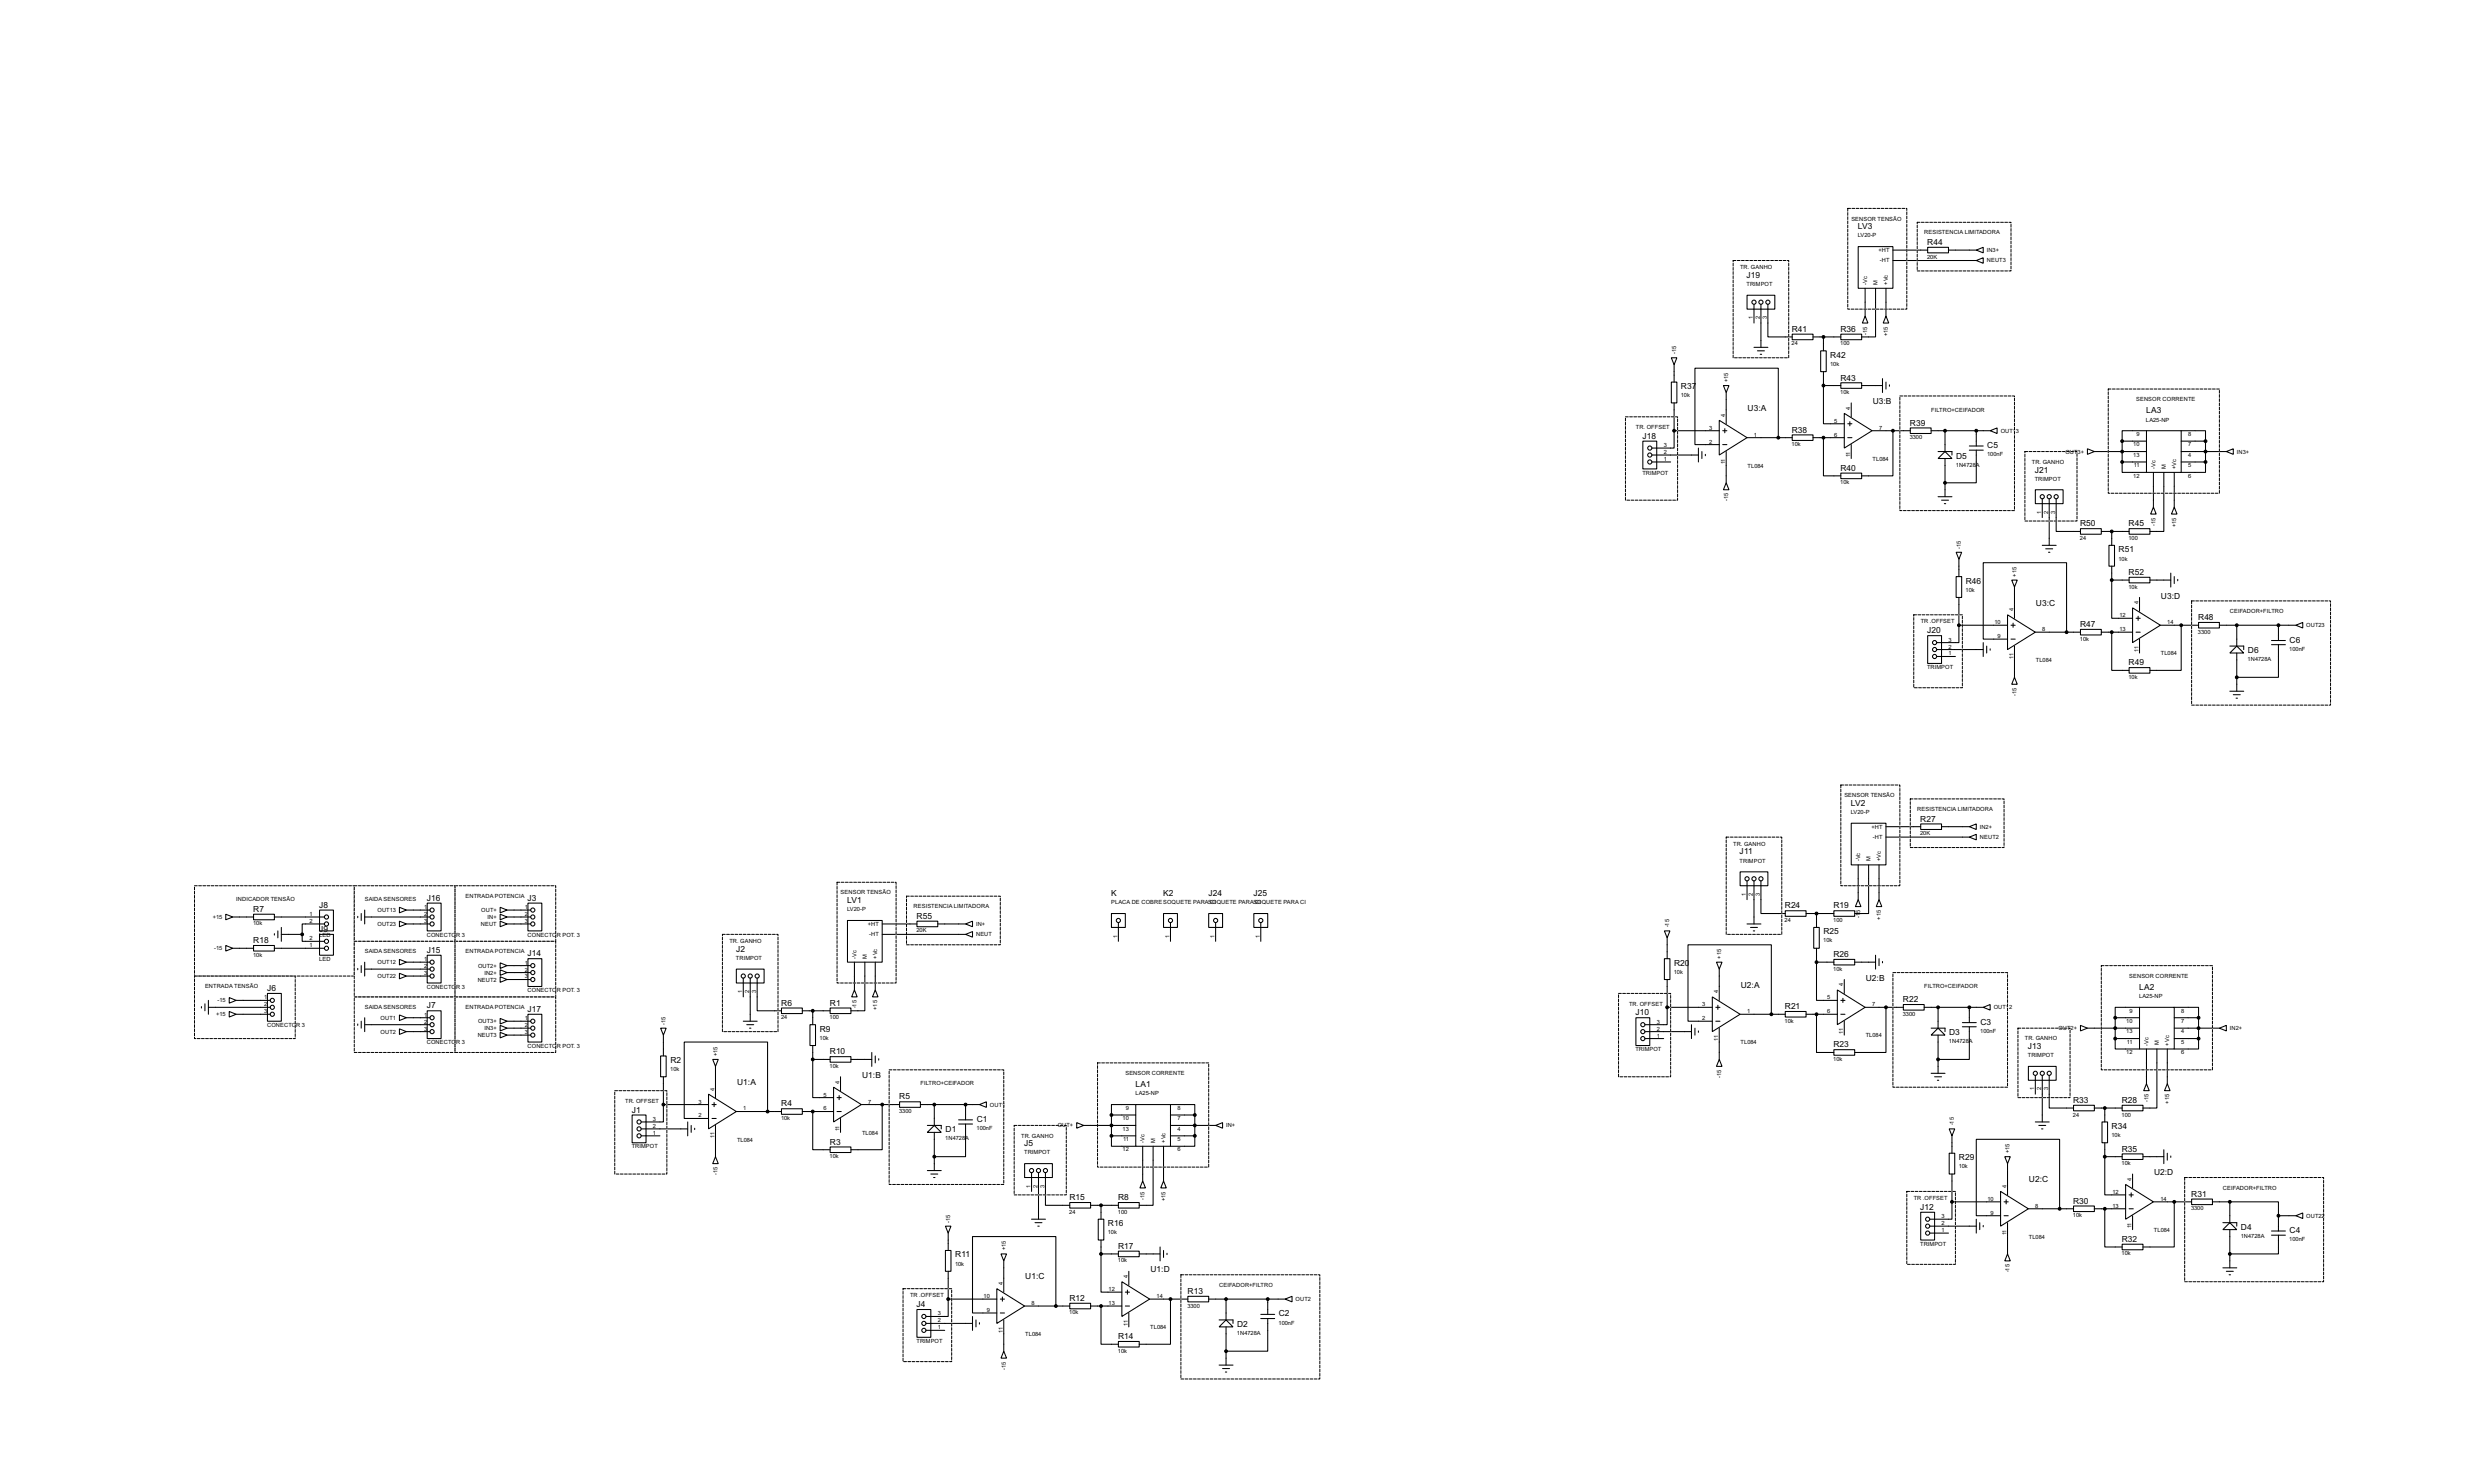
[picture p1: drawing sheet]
<svg xmlns="http://www.w3.org/2000/svg" width="902mm" height="542mm" viewBox="0 0 902 542" stroke-linecap="round" stroke-linejoin="round" font-family="sans-serif">
<defs><g id="words">
<g font-size="3.4">
<text x="679.3" y="83.9">LV3</text>
<text x="704.7" y="89.6">R44</text>
<text x="638.7" y="101.6">J19</text>
<text x="655.2" y="121.4">R41</text>
<text x="672.9" y="121.4">R36</text>
<text x="669.3" y="130.9">R42</text>
<text x="614.6" y="142.3">R37</text>
<text x="672.9" y="139.1">R43</text>
<text x="684.8" y="147.8">U3:B</text>
<text x="639" y="150.3">U3:A</text>
<text x="698.3" y="155.7">R39</text>
<text x="784.7" y="151.2">LA3</text>
<text x="600.6" y="160.5">J18</text>
<text x="655.2" y="158.2">R38</text>
<text x="715.2" y="167.7">D5</text>
<text x="726.7" y="163.9">C5</text>
<text x="672.9" y="172.2">R40</text>
<text x="744.1" y="172.8">J21</text>
<text x="760.6" y="192.5">R50</text>
<text x="778.4" y="192.5">R45</text>
<text x="774.7" y="202">R51</text>
<text x="718.8" y="213.4">R46</text>
<text x="778.4" y="210.3">R52</text>
<text x="744.4" y="221.4">U3:C</text>
<text x="790.2" y="218.9">U3:D</text>
<text x="803.8" y="226.8">R48</text>
<text x="704.7" y="231.6">J20</text>
<text x="760.6" y="229.3">R47</text>
<text x="821.9" y="238.8">D6</text>
<text x="837.2" y="235">C6</text>
<text x="778.4" y="243.3">R49</text>
<text x="676.8" y="294.6">LV2</text>
<text x="702.2" y="300.4">R27</text>
<text x="636.1" y="312.4">J11</text>
<text x="156.1" y="329.4">J16</text>
<text x="192.9" y="329.4">J3</text>
<text x="406.3" y="327.7">K</text>
<text x="425.3" y="327.7">K2</text>
<text x="441.8" y="327.7">J24</text>
<text x="458.3" y="327.7">J25</text>
<text x="92.6" y="333.4">R7</text>
<text x="116.7" y="331.9">J8</text>
<text x="309.8" y="330.2">LV1</text>
<text x="335.2" y="336">R55</text>
<text x="652.6" y="332.1">R24</text>
<text x="670.4" y="332.1">R19</text>
<text x="116.7" y="340.8">J9</text>
<text x="666.7" y="341.6">R25</text>
<text x="92.6" y="344.8">R18</text>
<text x="269.1" y="348">J2</text>
<text x="156.1" y="348.4">J15</text>
<text x="192.9" y="349.7">J14</text>
<text x="612.1" y="353.1">R20</text>
<text x="670.4" y="349.9">R26</text>
<text x="682.2" y="358.6">U2:B</text>
<text x="97.7" y="362.4">J6</text>
<text x="636.5" y="361.1">U2:A</text>
<text x="782.2" y="362">LA2</text>
<text x="156.1" y="368.7">J7</text>
<text x="192.9" y="370">J17</text>
<text x="285.6" y="367.7">R6</text>
<text x="303.4" y="367.7">R1</text>
<text x="598" y="371.3">J10</text>
<text x="652.6" y="369">R21</text>
<text x="695.8" y="366.4">R22</text>
<text x="299.7" y="377.2">R9</text>
<text x="724.1" y="374.6">C3</text>
<text x="670.4" y="382.9">R23</text>
<text x="712.7" y="378.5">D3</text>
<text x="741.5" y="383.5">J13</text>
<text x="245.1" y="388.6">R2</text>
<text x="303.4" y="385.5">R10</text>
<text x="315.2" y="394.1">U1:B</text>
<text x="269.5" y="396.7">U1:A</text>
<text x="328.8" y="402">R5</text>
<text x="415.2" y="397.5">LA1</text>
<text x="231" y="406.8">J1</text>
<text x="285.6" y="404.5">R4</text>
<text x="758" y="403.3">R33</text>
<text x="775.8" y="403.3">R28</text>
<text x="357.1" y="410.2">C1</text>
<text x="772.1" y="412.8">R34</text>
<text x="303.4" y="418.5">R3</text>
<text x="345.7" y="414">D1</text>
<text x="374.5" y="419.1">J5</text>
<text x="716.2" y="424.2">R29</text>
<text x="775.8" y="421">R35</text>
<text x="787.6" y="429.7">U2:D</text>
<text x="741.9" y="432.2">U2:C</text>
<text x="801.2" y="437.6">R31</text>
<text x="391" y="438.8">R15</text>
<text x="408.8" y="438.8">R8</text>
<text x="702.2" y="442.4">J12</text>
<text x="758" y="440.1">R30</text>
<text x="405.1" y="448.3">R16</text>
<text x="819.4" y="449.6">D4</text>
<text x="775.8" y="454.1">R32</text>
<text x="837.2" y="450.9">C4</text>
<text x="349.3" y="459.7">R11</text>
<text x="408.8" y="456.6">R17</text>
<text x="374.9" y="467.8">U1:C</text>
<text x="420.6" y="465.2">U1:D</text>
<text x="434.2" y="473.1">R13</text>
<text x="335.2" y="477.9">J4</text>
<text x="391" y="475.7">R12</text>
<text x="452.3" y="485.1">D2</text>
<text x="467.6" y="481.3">C2</text>
<text x="408.8" y="489.6">R14</text>
</g>
<g font-size="2.3">
<text x="676.9" y="80.6">SENSOR TENSÃO</text>
<text x="679.3" y="86.8">LV20-P</text>
<text x="703.6" y="85.7">RESISTENCIA LIMITADORA</text>
<text x="686.9" y="92.2">+HT</text>
<text x="687.4" y="96">-HT</text>
<text x="704.6" y="94.6">20K</text>
<text x="726.5" y="92.2">IN3+</text>
<text x="726.5" y="96">NEUT3</text>
<text x="636.3" y="98.4">TR. GANHO</text>
<text x="638.6" y="104.6">TRIMPOT</text>
<text x="682.7" y="104.1" transform="rotate(-90 682.7 104.1)">-Vc</text>
<text x="686.5" y="104.1" transform="rotate(-90 686.5 104.1)">M</text>
<text x="690.3" y="104.1" transform="rotate(-90 690.3 104.1)">+Vc</text>
<text x="641" y="116.7" transform="rotate(-90 641 116.7)">1</text>
<text x="643.5" y="116.7" transform="rotate(-90 643.5 116.7)">2</text>
<text x="646" y="116.7" transform="rotate(-90 646 116.7)">3</text>
<text x="682.7" y="122.3" transform="rotate(-90 682.7 122.3)">-15</text>
<text x="690.3" y="122.9" transform="rotate(-90 690.3 122.9)">+15</text>
<text x="612.9" y="129.5" transform="rotate(-90 612.9 129.5)">-15</text>
<text x="655.1" y="126.3">24</text>
<text x="672.9" y="126.3">100</text>
<text x="669.2" y="133.8">10k</text>
<text x="631.9" y="139.7" transform="rotate(-90 631.9 139.7)">+15</text>
<text x="614.6" y="145.2">10k</text>
<text x="672.9" y="144.1">10k</text>
<text x="676.5" y="149.9" transform="rotate(-90 676.5 149.9)">4</text>
<text x="781.1" y="146.7">SENSOR CORRENTE</text>
<text x="630.8" y="152.4" transform="rotate(-90 630.8 152.4)">4</text>
<text x="670.7" y="154.6">5</text>
<text x="706.2" y="150.5">FILTRO+CEIFADOR</text>
<text x="784.7" y="154.1">LA25-NP</text>
<text x="598.2" y="156.8">TR. OFFSET</text>
<text x="625" y="157.1">3</text>
<text x="641.3" y="159.6">1</text>
<text x="670.7" y="159.6">6</text>
<text x="687.1" y="157.1">7</text>
<text x="698.3" y="160.6">3300</text>
<text x="731.6" y="158.2">OUT1</text>
<text x="737.2" y="158.2">3</text>
<text x="781.2" y="159.4">9</text>
<text x="800.1" y="159.4">8</text>
<text x="608.3" y="166">2</text>
<text x="608.3" y="163.4">3</text>
<text x="625" y="162.2">2</text>
<text x="655.1" y="163.2">10k</text>
<text x="676.5" y="167.2" transform="rotate(-90 676.5 167.2)">11</text>
<text x="726.6" y="166.8">100nF</text>
<text x="755.2" y="165.8">OUT</text>
<text x="759.7" y="165.8">3+</text>
<text x="780" y="163.2">10</text>
<text x="780" y="167">13</text>
<text x="800.1" y="163.2">7</text>
<text x="800.1" y="167">4</text>
<text x="817.9" y="165.8">IN3+</text>
<text x="600.5" y="173.6">TRIMPOT</text>
<text x="608.3" y="168.5">1</text>
<text x="630.8" y="169.8" transform="rotate(-90 630.8 169.8)">11</text>
<text x="639" y="171">TL084</text>
<text x="684.7" y="168.5">TL084</text>
<text x="715.2" y="170.6">1N4728A</text>
<text x="743" y="169.5">TR. GANHO</text>
<text x="780.2" y="170.8">11</text>
<text x="788.1" y="171.5" transform="rotate(-90 788.1 171.5)">-Vc</text>
<text x="791.9" y="171.4" transform="rotate(-90 791.9 171.4)">M</text>
<text x="795.7" y="171.5" transform="rotate(-90 795.7 171.5)">+Vc</text>
<text x="800.1" y="170.8">5</text>
<text x="672.9" y="177.1">10k</text>
<text x="744" y="175.7">TRIMPOT</text>
<text x="780" y="174.6">12</text>
<text x="800.1" y="174.6">6</text>
<text x="631.9" y="183.3" transform="rotate(-90 631.9 183.3)">-15</text>
<text x="746.4" y="187.8" transform="rotate(-90 746.4 187.8)">1</text>
<text x="748.9" y="187.8" transform="rotate(-90 748.9 187.8)">2</text>
<text x="751.5" y="187.8" transform="rotate(-90 751.5 187.8)">3</text>
<text x="760.5" y="197.4">24</text>
<text x="778.3" y="197.4">100</text>
<text x="788.1" y="192.2" transform="rotate(-90 788.1 192.2)">-15</text>
<text x="795.7" y="192.7" transform="rotate(-90 795.7 192.7)">+15</text>
<text x="717" y="200.7" transform="rotate(-90 717 200.7)">-15</text>
<text x="774.6" y="204.9">10k</text>
<text x="737.3" y="210.8" transform="rotate(-90 737.3 210.8)">+15</text>
<text x="778.3" y="215.2">10k</text>
<text x="718.7" y="216.4">10k</text>
<text x="781.9" y="221" transform="rotate(-90 781.9 221)">4</text>
<text x="702.3" y="228">TR .OFFSET</text>
<text x="736.2" y="223.5" transform="rotate(-90 736.2 223.5)">4</text>
<text x="775" y="225.7">12</text>
<text x="815.4" y="224.2">CEIFADOR+FILTRO</text>
<text x="729.2" y="228.2">10</text>
<text x="730.4" y="233.3">9</text>
<text x="746.8" y="230.8">8</text>
<text x="775" y="230.8">13</text>
<text x="792.5" y="228.2">14</text>
<text x="803.7" y="231.7">3300</text>
<text x="843.3" y="229.3">OUT23</text>
<text x="712.5" y="239.6">1</text>
<text x="712.5" y="237.1">2</text>
<text x="712.5" y="234.6">3</text>
<text x="760.5" y="234.3">10k</text>
<text x="781.9" y="238.3" transform="rotate(-90 781.9 238.3)">11</text>
<text x="790.1" y="239.6">TL084</text>
<text x="837.1" y="238">100nF</text>
<text x="704.7" y="244.7">TRIMPOT</text>
<text x="736.2" y="240.9" transform="rotate(-90 736.2 240.9)">11</text>
<text x="744.4" y="242.1">TL084</text>
<text x="821.9" y="241.8">1N4728A</text>
<text x="778.3" y="248.2">10k</text>
<text x="737.3" y="254.4" transform="rotate(-90 737.3 254.4)">-15</text>
<text x="674.4" y="291.5">SENSOR TENSÃO</text>
<text x="676.7" y="297.6">LV20-P</text>
<text x="701.1" y="296.5">RESISTENCIA LIMITADORA</text>
<text x="684.3" y="303">+HT</text>
<text x="702.1" y="305.4">20K</text>
<text x="723.9" y="303">IN2+</text>
<text x="633.8" y="309.2">TR. GANHO</text>
<text x="684.8" y="306.8">-HT</text>
<text x="723.9" y="306.8">NEUT2</text>
<text x="636.1" y="315.4">TRIMPOT</text>
<text x="680.2" y="315" transform="rotate(-90 680.2 315)">-Vc</text>
<text x="684" y="314.9" transform="rotate(-90 684 314.9)">M</text>
<text x="687.8" y="315" transform="rotate(-90 687.8 315)">+Vc</text>
<text x="86.4" y="329.6">INDICADOR TENSÃO</text>
<text x="133.4" y="329.6">SAIDA SENSORES</text>
<text x="170.2" y="328.3">ENTRADA POTENCIA</text>
<text x="307.4" y="327">SENSOR TENSÃO</text>
<text x="638.4" y="327.5" transform="rotate(-90 638.4 327.5)">1</text>
<text x="641" y="327.5" transform="rotate(-90 641 327.5)">2</text>
<text x="643.5" y="327.5" transform="rotate(-90 643.5 327.5)">3</text>
<text x="77.8" y="336">+15</text>
<text x="113.2" y="334.9">1</text>
<text x="138" y="333.5">OUT13</text>
<text x="155.1" y="332.4">1</text>
<text x="155.1" y="334.9">2</text>
<text x="176" y="333.5">OUT+</text>
<text x="178.3" y="336">IN+</text>
<text x="191.9" y="332.4">1</text>
<text x="191.9" y="334.9">2</text>
<text x="309.7" y="333.2">LV20-P</text>
<text x="334" y="332.1">RESISTENCIA LIMITADORA</text>
<text x="406.3" y="330.6">PLACA DE COBRESOQUETE PARASCOIQUETE PARASCOIQUETE PARA CI</text>
<text x="680.2" y="335.7" transform="rotate(-90 680.2 335.7)">-1</text>
<text x="680.2" y="333.9" transform="rotate(-90 680.2 333.9)">5</text>
<text x="92.5" y="338.4">10k</text>
<text x="113.2" y="337.4">2</text>
<text x="138" y="338.5">OUT23</text>
<text x="155.1" y="337.4">3</text>
<text x="175.8" y="338.5">NEUT</text>
<text x="191.9" y="337.4">3</text>
<text x="317.3" y="338.5">+HT</text>
<text x="335.1" y="340.9">20K</text>
<text x="356.9" y="338.5">IN+</text>
<text x="610.3" y="339.1" transform="rotate(-90 610.3 339.1)">-15</text>
<text x="652.6" y="337.1">24</text>
<text x="670.3" y="337.1">100</text>
<text x="687.8" y="336.2" transform="rotate(-90 687.8 336.2)">+15</text>
<text x="78.3" y="347.4">-15</text>
<text x="113.2" y="346.3">1</text>
<text x="113.2" y="343.8">2</text>
<text x="116.7" y="342.4">LED</text>
<text x="156.1" y="342.4">CONECTO</text>
<text x="166.7" y="342.4">R 3</text>
<text x="192.9" y="342.4">CONECTO</text>
<text x="203.6" y="342.4">R POT. 3</text>
<text x="266.7" y="344.8">TR. GANHO</text>
<text x="317.8" y="342.3">-HT</text>
<text x="356.9" y="342.3">NEUT</text>
<text x="408.6" y="342.8" transform="rotate(-90 408.6 342.8)">1</text>
<text x="427.6" y="342.8" transform="rotate(-90 427.6 342.8)">1</text>
<text x="444.1" y="342.8" transform="rotate(-90 444.1 342.8)">1</text>
<text x="460.6" y="342.8" transform="rotate(-90 460.6 342.8)">1</text>
<text x="666.7" y="344.6">10k</text>
<text x="92.5" y="349.8">10k</text>
<text x="116.7" y="351.3">LED</text>
<text x="133.4" y="348.6">SAIDA SENSORES</text>
<text x="138" y="352.5">OUT12</text>
<text x="155.1" y="351.4">1</text>
<text x="155.1" y="353.9">2</text>
<text x="170.2" y="348.6">ENTRADA POTENCIA</text>
<text x="174.8" y="353.8">OUT2+</text>
<text x="191.9" y="352.7">1</text>
<text x="269.1" y="350.9">TRIMPOT</text>
<text x="313.1" y="350.5" transform="rotate(-90 313.1 350.5)">-Vc</text>
<text x="316.9" y="350.5" transform="rotate(-90 316.9 350.5)">M</text>
<text x="320.8" y="350.5" transform="rotate(-90 320.8 350.5)">+Vc</text>
<text x="629.4" y="350.5" transform="rotate(-90 629.4 350.5)">+15</text>
<text x="138" y="357.6">OUT22</text>
<text x="155.1" y="356.5">3</text>
<text x="174.7" y="358.9">NEUT2</text>
<text x="177.2" y="356.3">IN2+</text>
<text x="191.9" y="355.2">2</text>
<text x="191.9" y="357.8">3</text>
<text x="612.1" y="356">10k</text>
<text x="670.3" y="354.9">10k</text>
<text x="778.5" y="357.5">SENSOR CORRENTE</text>
<text x="75" y="361.3">ENTRADA TENSÃO</text>
<text x="96.6" y="365.4">1</text>
<text x="156.1" y="361.5">CONECTO</text>
<text x="166.7" y="361.5">R 3</text>
<text x="192.9" y="362.8">CONECTO</text>
<text x="203.6" y="362.8">R POT. 3</text>
<text x="271.4" y="363.1" transform="rotate(-90 271.4 363.1)">1</text>
<text x="273.9" y="363.1" transform="rotate(-90 273.9 363.1)">2</text>
<text x="276.5" y="363.1" transform="rotate(-90 276.5 363.1)">3</text>
<text x="628.3" y="363.2" transform="rotate(-90 628.3 363.2)">4</text>
<text x="668.1" y="365.4">5</text>
<text x="674" y="360.7" transform="rotate(-90 674 360.7)">4</text>
<text x="703.6" y="361.3">FILTRO+CEIFADOR</text>
<text x="782.1" y="364.9">LA25-NP</text>
<text x="79.1" y="371.6">+15</text>
<text x="79.6" y="366.5">-15</text>
<text x="96.6" y="367.9">2</text>
<text x="96.6" y="370.5">3</text>
<text x="133.4" y="368.9">SAIDA SENSORES</text>
<text x="155.1" y="371.7">1</text>
<text x="170.2" y="368.9">ENTRADA POTENCIA</text>
<text x="313.1" y="368.7" transform="rotate(-90 313.1 368.7)">-15</text>
<text x="320.8" y="369.2" transform="rotate(-90 320.8 369.2)">+15</text>
<text x="595.7" y="367.7">TR. OFFSET</text>
<text x="622.4" y="367.9">3</text>
<text x="638.8" y="370.5">1</text>
<text x="668.1" y="370.5">6</text>
<text x="684.5" y="367.9">7</text>
<text x="695.7" y="371.4">3300</text>
<text x="729" y="369">OUT1</text>
<text x="734.6" y="369">2</text>
<text x="778.6" y="370.2">9</text>
<text x="797.6" y="370.2">8</text>
<text x="97.7" y="375.5">CONECTO</text>
<text x="108.3" y="375.5">R 3</text>
<text x="139.2" y="372.8">OUT1</text>
<text x="139.2" y="377.9">OUT2</text>
<text x="155.1" y="374.3">2</text>
<text x="155.1" y="376.8">3</text>
<text x="174.8" y="374.1">OUT3+</text>
<text x="177.2" y="376.6">IN3+</text>
<text x="191.9" y="373">1</text>
<text x="191.9" y="375.5">2</text>
<text x="243.3" y="374.6" transform="rotate(-90 243.3 374.6)">-15</text>
<text x="285.6" y="372.7">24</text>
<text x="303.4" y="372.7">100</text>
<text x="605.8" y="376.8">2</text>
<text x="605.8" y="374.3">3</text>
<text x="622.4" y="373">2</text>
<text x="652.6" y="373.9">10k</text>
<text x="724.1" y="377.6">100nF</text>
<text x="752.7" y="376.6">OUT</text>
<text x="757.1" y="376.6">2+</text>
<text x="777.5" y="374">10</text>
<text x="777.5" y="377.8">13</text>
<text x="797.6" y="374">7</text>
<text x="797.6" y="377.8">4</text>
<text x="815.4" y="376.6">IN2+</text>
<text x="156.1" y="381.8">CONECTO</text>
<text x="166.7" y="381.8">R 3</text>
<text x="174.7" y="379.2">NEUT3</text>
<text x="191.9" y="378.1">3</text>
<text x="192.9" y="383.1">CONECTO</text>
<text x="203.6" y="383.1">R POT. 3</text>
<text x="299.7" y="380.2">10k</text>
<text x="605.8" y="379.3">1</text>
<text x="628.3" y="380.6" transform="rotate(-90 628.3 380.6)">11</text>
<text x="636.5" y="381.8">TL084</text>
<text x="674" y="378" transform="rotate(-90 674 378)">11</text>
<text x="682.2" y="379.3">TL084</text>
<text x="712.6" y="381.4">1N4728A</text>
<text x="740.4" y="380.4">TR. GANHO</text>
<text x="777.7" y="381.6">11</text>
<text x="785.6" y="382.3" transform="rotate(-90 785.6 382.3)">-Vc</text>
<text x="789.4" y="382.2" transform="rotate(-90 789.4 382.2)">M</text>
<text x="793.2" y="382.3" transform="rotate(-90 793.2 382.3)">+Vc</text>
<text x="797.6" y="381.6">5</text>
<text x="262.3" y="386.1" transform="rotate(-90 262.3 386.1)">+15</text>
<text x="598" y="384.3">TRIMPOT</text>
<text x="670.3" y="387.9">10k</text>
<text x="741.5" y="386.5">TRIMPOT</text>
<text x="777.5" y="385.4">12</text>
<text x="797.6" y="385.4">6</text>
<text x="245.1" y="391.6">10k</text>
<text x="303.4" y="390.4">10k</text>
<text x="411.5" y="393.1">SENSOR CORRENTE</text>
<text x="629.4" y="394.1" transform="rotate(-90 629.4 394.1)">-15</text>
<text x="261.2" y="398.8" transform="rotate(-90 261.2 398.8)">4</text>
<text x="301.1" y="400.9">5</text>
<text x="307" y="396.2" transform="rotate(-90 307 396.2)">4</text>
<text x="336.6" y="396.9">FILTRO+CEIFADOR</text>
<text x="415.2" y="400.5">LA25-NP</text>
<text x="743.8" y="398.7" transform="rotate(-90 743.8 398.7)">1</text>
<text x="746.4" y="398.7" transform="rotate(-90 746.4 398.7)">2</text>
<text x="748.9" y="398.7" transform="rotate(-90 748.9 398.7)">3</text>
<text x="228.6" y="403.2">TR. OFFSET</text>
<text x="255.4" y="403.5">3</text>
<text x="271.8" y="406">1</text>
<text x="301.1" y="406">6</text>
<text x="317.5" y="403.5">7</text>
<text x="328.8" y="407">3300</text>
<text x="362" y="404.6">OUT1</text>
<text x="411.6" y="405.8">9</text>
<text x="430.5" y="405.8">8</text>
<text x="785.6" y="403" transform="rotate(-90 785.6 403)">-15</text>
<text x="793.2" y="403.5" transform="rotate(-90 793.2 403.5)">+15</text>
<text x="238.8" y="412.4">2</text>
<text x="238.8" y="409.8">3</text>
<text x="255.4" y="408.6">2</text>
<text x="285.6" y="409.5">10k</text>
<text x="307" y="413.6" transform="rotate(-90 307 413.6)">11</text>
<text x="357.1" y="413.2">100nF</text>
<text x="386.8" y="412.2">OU</text>
<text x="390" y="412.2">T+</text>
<text x="410.5" y="409.6">10</text>
<text x="410.5" y="413.4">13</text>
<text x="430.5" y="409.6">7</text>
<text x="430.5" y="413.4">4</text>
<text x="448.3" y="412.2">IN+</text>
<text x="714.5" y="411.5" transform="rotate(-90 714.5 411.5)">-15</text>
<text x="758" y="408.2">24</text>
<text x="775.8" y="408.2">100</text>
<text x="231" y="419.9">TRIMPOT</text>
<text x="238.8" y="414.9">1</text>
<text x="261.2" y="416.1" transform="rotate(-90 261.2 416.1)">11</text>
<text x="269.5" y="417.4">TL084</text>
<text x="315.2" y="414.8">TL084</text>
<text x="345.7" y="417">1N4728A</text>
<text x="373.4" y="415.9">TR. GANHO</text>
<text x="410.6" y="417.2">11</text>
<text x="418.5" y="417.8" transform="rotate(-90 418.5 417.8)">-Vc</text>
<text x="422.4" y="417.8" transform="rotate(-90 422.4 417.8)">M</text>
<text x="426.2" y="417.8" transform="rotate(-90 426.2 417.8)">+Vc</text>
<text x="430.5" y="417.2">5</text>
<text x="772.1" y="415.7">10k</text>
<text x="303.4" y="423.5">10k</text>
<text x="374.5" y="422.1">TRIMPOT</text>
<text x="410.5" y="421">12</text>
<text x="430.5" y="421">6</text>
<text x="734.8" y="421.6" transform="rotate(-90 734.8 421.6)">+15</text>
<text x="262.3" y="429.7" transform="rotate(-90 262.3 429.7)">-15</text>
<text x="716.2" y="427.1">10k</text>
<text x="775.8" y="426">10k</text>
<text x="779.4" y="431.8" transform="rotate(-90 779.4 431.8)">4</text>
<text x="376.8" y="434.2" transform="rotate(-90 376.8 434.2)">1</text>
<text x="379.3" y="434.2" transform="rotate(-90 379.3 434.2)">2</text>
<text x="381.9" y="434.2" transform="rotate(-90 381.9 434.2)">3</text>
<text x="733.7" y="434.3" transform="rotate(-90 733.7 434.3)">4</text>
<text x="772.4" y="436.5">12</text>
<text x="812.8" y="435">CEIFADOR+FILTRO</text>
<text x="391" y="443.8">24</text>
<text x="408.8" y="443.8">100</text>
<text x="418.5" y="438.6" transform="rotate(-90 418.5 438.6)">-15</text>
<text x="426.2" y="439.1" transform="rotate(-90 426.2 439.1)">+15</text>
<text x="699.8" y="438.8">TR .OFFSET</text>
<text x="726.7" y="439">10</text>
<text x="744.2" y="441.6">8</text>
<text x="772.4" y="441.6">13</text>
<text x="789.9" y="439">14</text>
<text x="801.2" y="442.5">3300</text>
<text x="347.4" y="447" transform="rotate(-90 347.4 447)">-15</text>
<text x="709.9" y="447.9">2</text>
<text x="709.9" y="445.4">3</text>
<text x="727.8" y="444.1">9</text>
<text x="758" y="445.1">10k</text>
<text x="779.4" y="449.2" transform="rotate(-90 779.4 449.2)">11</text>
<text x="843.3" y="445.2">OUT22</text>
<text x="405.1" y="451.3">10k</text>
<text x="702.1" y="455.5">TRIMPOT</text>
<text x="709.9" y="450.5">1</text>
<text x="733.7" y="451.7" transform="rotate(-90 733.7 451.7)">11</text>
<text x="741.9" y="452.9">TL084</text>
<text x="787.6" y="450.4">TL084</text>
<text x="819.3" y="452.5">1N4728A</text>
<text x="837.1" y="453.8">100nF</text>
<text x="367.7" y="457.2" transform="rotate(-90 367.7 457.2)">+15</text>
<text x="408.8" y="461.6">10k</text>
<text x="775.8" y="459">10k</text>
<text x="349.2" y="462.7">10k</text>
<text x="412.4" y="467.4" transform="rotate(-90 412.4 467.4)">4</text>
<text x="734.8" y="465.2" transform="rotate(-90 734.8 465.2)">-15</text>
<text x="366.6" y="469.9" transform="rotate(-90 366.6 469.9)">4</text>
<text x="405.4" y="472.1">12</text>
<text x="445.8" y="470.5">CEIFADOR+FILTRO</text>
<text x="332.8" y="474.3">TR .OFFSET</text>
<text x="359.7" y="474.6">10</text>
<text x="360.8" y="479.7">9</text>
<text x="377.2" y="477.1">8</text>
<text x="405.4" y="477.1">13</text>
<text x="422.9" y="474.6">14</text>
<text x="434.2" y="478.1">3300</text>
<text x="473.7" y="475.7">OUT2</text>
<text x="342.9" y="483.5">2</text>
<text x="342.9" y="480.9">3</text>
<text x="391" y="480.6">10k</text>
<text x="412.4" y="484.7" transform="rotate(-90 412.4 484.7)">11</text>
<text x="420.6" y="485.9">TL084</text>
<text x="467.5" y="484.3">100nF</text>
<text x="335.1" y="491">TRIMPOT</text>
<text x="342.9" y="486">1</text>
<text x="366.6" y="487.3" transform="rotate(-90 366.6 487.3)">11</text>
<text x="374.9" y="488.5">TL084</text>
<text x="452.3" y="488.1">1N4728A</text>
<text x="408.8" y="494.6">10k</text>
<text x="367.7" y="500.8" transform="rotate(-90 367.7 500.8)">-15</text>
</g>
</g></defs>
<g fill="none" stroke="#000" stroke-width=".38">
<path d="M679.4 90.2h12.7v15.2h-12.7zM692.1 91.4h12.7M692.1 95.2h30.5M704.8 90.4h7.7v2.1h-7.7zM712.5 91.4h10.1M722.6 91.4l2.6-1v2.1zM722.6 95.2l2.6-1v2.1zM638.8 107.9h10.2v5.1h-10.2zM641.3 111.3v6.8M643.9 111.3v15.7M646.4 111.3v11.9h8.9M682 115.6l1 2.5h-2z"/>
<path d="M682 105.4v10.2M685.8 105.4v17.8h-5.1M689.6 115.6l1 2.5h-2zM689.6 105.4v10.2M611.1 130.8h2.1l-1.1 2.5zM611.1 139.7h2.1v7.6h-2.1zM612.1 133.3v6.4M641.3 127h5.1M642.6 128.3h2.6M643.6 129.5h.5M655.3 122.2h7.6v2h-7.6zM662.9 123.2h10.2"/>
<path d="M665.7 128.3h2.1v7.6h-2.1zM666.7 123.2v5.1M666.7 135.9v5.1M673.1 122.2h7.6v2h-7.6zM673.1 140h7.6v2h-7.6zM688.3 138.4v5.1M689.6 139.7v2.5M612.1 157.5v6.3h-8.1M612.1 147.3v10.2M612.1 157.5h16.5M628.6 153.7l10.2 6.3-10.2 6.4zM629.9 157.5h1.5"/>
<path d="M630.2 141h2l-1 2.5zM630.7 156.7v1.5M631.2 143.5v11.4M655.3 159h7.6v2h-7.6zM666.7 141v13.9h7.7M666.7 141h6.4M674.4 151.1l10.1 6.4-10.1 6.3zM675.6 154.9h1.6M676.4 154.2v1.5M676.9 147.3v5.1M680.7 141h7.6M684.5 157.5h14"/>
<path d="M690.9 140.7v.5M692.1 157.5v16.5h-11.4M698.5 156.5h7.6v2h-7.6zM706.1 157.5h21.6M711.2 157.5v7.6M722.6 157.5v5.6M727.7 157.5l2.5-1v2zM784.9 157.5h12.7v15.2h-12.7zM784.9 157.5h-8.9v3.8M797.6 157.5h8.8v3.8M600.7 161.3h5.1v10.1h-5.1zM604 166.4h17"/>
<path d="M604 168.9h6.9M621 163.8v5.1M622.3 165.1v2.5M623.6 166.1v.5M629.9 162.6h1.5M631.2 176.5l1 2.6h-2zM631.2 165.1v11.4M638.8 160h16.5M650.2 160v-25.4h-30.4v28h8.8M662.9 160h11.5M666.7 160v14h6.4M673.1 173h7.6v2h-7.6z"/>
<path d="M675.6 160h1.6M676.9 162.6v5M708.7 165.1h5v1.3M711.2 165.1l2.5 2.5h-5zM711.2 167.6v14M720.1 164.6h5.1M720.1 163.1h5.1M722.6 164.6v11.9h-11.4M744.2 179.1h10.2v5h-10.2zM763.3 164.1l2.5 1-2.5 1zM765.8 165.1h19.1M776 168.9v3.8h8.9"/>
<path d="M776 161.3h8.9M776 168.9h8.9M776 161.3v7.6M787.4 172.7v12.7M791.2 172.7v21.6h-5.1M795 172.7v12.7M797.6 161.3h8.8M797.6 165.1h16.5M797.6 168.9h8.8M806.4 168.9v3.8h-8.8M806.4 161.3v7.6M814.1 165.1l2.5-1v2z"/>
<path d="M708.7 181.6h5M709.9 182.9h2.6M710.9 184.1h.6M746.8 182.4v6.8M746.8 199.4h5M749.3 182.4v17M751.8 182.4v11.9h8.9M760.7 193.3h7.6v2h-7.6zM768.3 194.3h10.2M771.1 199.4h2.1v7.6h-2.1zM772.2 194.3v5.1M778.5 193.3h7.6v2h-7.6z"/>
<path d="M787.4 185.4l1 2.6h-2zM795 185.4l1 2.6h-2zM715.3 201.9h2l-1 2.6zM715.3 210.8h2v7.6h-2zM716.3 204.5v6.3M716.3 218.4v10.2M735.6 212.1h2l-1 2.5zM736.6 214.6v11.5M748 200.7h2.6M749 201.9h.6M772.2 212.1v14h7.6M772.2 212.1h6.3"/>
<path d="M772.2 207v5.1M778.5 211.1h7.6v2h-7.6zM782.3 218.4v5.1M786.1 212.1h7.6M793.7 209.5v5.1M795 210.8v2.6M796.3 211.8v.5M704.8 232.4h5.1v10.2h-5.1zM708.2 237.5h17M716.3 228.6v6.3h-8.1M716.3 228.6h17.8M725.2 234.9v5.1"/>
<path d="M726.4 236.2v2.6M727.7 237.2v.5M734.1 224.8l10.1 6.3-10.1 6.4zM735.3 228.6h1.6M735.3 233.7h1.6M736.1 227.8v1.6M736.6 236.2v11.4M744.2 231.1h16.5M755.6 231.1v-25.4h-30.4v28h8.9M760.7 230.1h7.6v2.1h-7.6zM768.3 231.1h11.5M772.2 231.1v14h6.3"/>
<path d="M779.8 222.2l10.1 6.4-10.1 6.3zM781 231.1h1.6M781 226.1h1.6M781.8 225.3v1.5M782.3 233.7v5.1M789.9 228.6h14M797.6 228.6v16.5h-11.5M803.9 227.6h7.6v2h-7.6zM811.5 228.6h28M815.3 236.2h5.1v1.3M817.9 236.2l2.5 2.6h-5.1zM817.9 228.6v7.6"/>
<path d="M817.9 238.8v13.9M830.6 235.7h5.1M830.6 234.2h5.1M833.1 235.7v11.9h-15.2M833.1 228.6v5.6M839.5 228.6l2.5-1v2zM708.2 240h6.8M736.6 247.6l1 2.6h-2zM778.5 244.1h7.6v2h-7.6zM815.3 252.7h5.1M816.6 254h2.5M817.6 255.3h.5"/>
<path d="M636.3 318.8h10.1v5h-10.1zM676.9 301h12.7v15.2h-12.7zM679.4 316.2v12.7M683.3 316.2v17.8h-5.1M687.1 316.2v12.7M689.6 302.3h12.7M689.6 306.1h30.5M702.3 301.2h7.6v2.1h-7.6zM709.9 302.3h10.2M720.1 302.3l2.5-1.1v2.1zM720.1 306.1l2.5-1v2zM82.5 334.3l2.6 1-2.6 1z"/>
<path d="M85.1 335.3h7.6M92.7 334.3h7.6v2h-7.6zM100.3 335.3h18.3M102.9 339.1v5.1M116.8 332.7h5.1v7.7h-5.1zM118.6 337.8h-8.1v3.8M130.8 335v.5M132.1 334v2.5M133.3 335.3h23.9M133.3 332.7v5.1M146 331.7l2.6 1-2.6 1.1zM146 336.8l2.6 1-2.6 1z"/>
<path d="M148.6 337.8h8.6M148.6 332.7h8.6M156.2 330.2h5.1v10.2h-5.1zM182.9 334.3l2.5 1-2.5 1zM182.9 331.7l2.5 1-2.5 1.1zM182.9 336.8l2.5 1-2.5 1zM185.4 337.8h8.7M185.4 335.3h8.7M185.4 332.7h8.7M193 330.2h5.1v10.2h-5.1zM309.9 336.5h12.7v15.3h-12.7zM322.6 337.8h12.7"/>
<path d="M335.3 336.8h7.6v2h-7.6zM342.9 337.8h10.2M353.1 337.8l2.5-1v2zM406.4 334h5.1v5.1h-5.1zM408.9 337.3v6.9M425.4 334h5.1v5.1h-5.1zM428 337.3v6.9M442 334h5v5.1h-5zM444.5 337.3v6.9M458.5 334h5v5.1h-5zM461 337.3v6.9M638.8 337.8h5.1"/>
<path d="M638.8 322.1v6.8M640.1 339.1h2.5M641.3 322.1v15.7M643.9 322.1v11.9h8.9M652.8 333h7.6v2h-7.6zM660.4 334h10.2M663.2 339.1h2v7.6h-2zM664.2 334v5.1M670.6 333h7.6v2h-7.6zM679.4 328.9l1.1 2.6h-2.1zM687.1 328.9l1 2.6h-2zM82.5 345.7l2.6 1-2.6 1z"/>
<path d="M85.1 346.7h7.6M92.7 345.7h7.6v2h-7.6zM100.3 346.7h18.3M100.3 341.4v.5M101.6 340.4v2.5M102.9 341.6h7.6M110.5 341.6v2.6h8.1M116.8 341.6h5.1v7.6h-5.1zM130.8 354.1v.5M132.1 353.1v2.5M133.3 354.3h23.9M133.3 351.8v5.1"/>
<path d="M146 350.8l2.6 1-2.6 1zM146 355.9l2.6 1-2.6 1zM148.6 351.8h8.6M148.6 356.9h8.6M156.2 349.2h5.1v10.2h-5.1zM182.9 354.6l2.5 1-2.5 1zM182.9 352l2.5 1.1-2.5 1zM182.9 357.1l2.5 1-2.5 1.1zM185.4 355.6h8.7M185.4 353.1h8.7M185.4 358.1h8.7M193 350.5h5.1v10.2h-5.1z"/>
<path d="M269.2 354.3h10.2v5.1h-10.2zM271.8 357.6v6.9M274.3 357.6v15.8M276.9 357.6v12h8.8M312.4 351.8v10.1M316.2 351.8v17.8h-5.1M320 351.8v10.1M322.6 341.6h30.5M353.1 341.6l2.5-1v2zM608.6 340.4h2l-1 2.5zM608.6 350.5h2v7.6h-2zM609.6 342.9v7.6"/>
<path d="M609.6 358.1v10.2M627.6 351.8h2.1l-1.1 2.5zM628.6 354.3v11.5M641.1 340.4h.5M664.2 351.8v14h7.6M664.2 351.8h6.4M664.2 346.7v5.1M670.6 350.8h7.6v2h-7.6zM674.4 358.1v5.1M678.2 351.8h7.6M685.8 349.2v5.1M687.1 350.5v2.6"/>
<path d="M688.3 351.5v.5M73.7 368v.6M74.9 367v2.6M76.2 368.3h22.6M76.2 365.8v5M83.8 364.7l2.6 1.1-2.6 1zM83.8 369.8l2.6 1-2.6 1.1zM86.4 365.8h12.4M86.4 370.8h12.4M97.8 363.2h5.1v10.2h-5.1zM130.8 374.4v.5M132.1 373.4v2.5"/>
<path d="M133.3 374.6h23.9M133.3 372.1v5.1M146 371.1l2.6 1-2.6 1zM146 376.2l2.6 1-2.6 1zM148.6 372.1h8.6M148.6 377.2h8.6M156.2 369.6h5.1v10.1h-5.1zM182.9 374.9l2.5 1-2.5 1zM182.9 372.4l2.5 1-2.5 1zM182.9 377.4l2.5 1.1-2.5 1zM185.4 375.9h8.7M185.4 373.4h8.7"/>
<path d="M185.4 378.5h8.7M193 370.8h5.1v10.2h-5.1zM241.6 375.9h2l-1 2.6zM242.6 378.5v7.6M271.8 373.4h5.1M273 374.6h2.6M274.1 375.9h.5M285.7 368.6h7.7v2h-7.7zM293.4 369.6h10.1M296.2 374.6h2v7.7h-2zM297.2 369.6v5M303.5 368.6h7.6v2h-7.6z"/>
<path d="M312.4 361.9l1 2.6h-2zM320 361.9l1.1 2.6h-2.1zM598.2 372.1h5v10.2h-5zM601.5 377.2h17M601.5 379.7h6.8M609.6 368.3v6.3h-8.1M609.6 368.3h16.5M618.5 374.6v5.1M619.8 375.9v2.6M621 376.9v.5M626.1 364.5l10.2 6.3-10.2 6.4zM627.4 368.3h1.5"/>
<path d="M627.4 373.4h1.5M628.1 367.5v1.6M628.6 375.9v11.4M636.3 370.8h16.5M647.7 370.8v-25.4h-30.5v28h8.9M652.8 369.8h7.6v2.1h-7.6zM660.4 370.8h11.4M664.2 370.8v14h6.4M671.8 361.9l10.2 6.4-10.2 6.3zM673.1 365.8h1.5M673.1 370.8h1.5M673.9 365v1.5"/>
<path d="M674.4 373.4v5.1M682 368.3h14M689.6 368.3v16.5h-11.4M696 367.3h7.6v2h-7.6zM703.6 368.3h21.6M706.1 375.9h5.1v1.3M708.7 375.9l2.5 2.6h-5.1zM708.7 368.3v7.6M708.7 378.5v13.9M717.5 375.4h5.1M717.5 373.9h5.1M720.1 375.4v11.9h-11.4"/>
<path d="M720.1 368.3v5.6M725.2 368.3l2.5-1v2zM760.7 374.9l2.6 1-2.6 1zM763.3 375.9h19M773.4 379.7v3.8h8.9M773.4 372.1h8.9M773.4 379.7h8.9M773.4 372.1v7.6M782.3 368.3h12.7v15.2h-12.7zM782.3 368.3h-8.9v3.8M795 368.3h8.9v3.8M795 372.1h8.9"/>
<path d="M795 375.9h16.5M795 379.7h8.9M803.9 379.7v3.8h-8.9M803.9 372.1v7.6M811.5 375.9l2.6-1v2zM241.6 386.1h2v7.6h-2zM242.6 393.7v10.2M260.6 387.3h2l-1 2.6zM261.6 389.9v11.4M297.2 387.3v14h7.6M297.2 387.3h6.3M297.2 382.3v5"/>
<path d="M303.5 386.3h7.6v2.1h-7.6zM304.8 397.5l10.2 6.4-10.2 6.3zM307.3 393.7v5.1M311.1 387.3h7.7M318.8 384.8v5.1M320 386.1v2.5M321.3 387.1v.5M628.6 387.3l1.1 2.6h-2.1zM670.6 383.8h7.6v2h-7.6zM706.1 392.4h5.1M707.4 393.7h2.5M708.4 395h.5"/>
<path d="M741.7 389.9h10.1v5.1h-10.1zM744.2 393.2v6.8M746.8 393.2v17M749.3 393.2v11.9h8.9M784.9 396.2l1 2.6h-2.1zM784.9 383.5v12.7M788.7 383.5v21.6h-5.1M792.5 396.2l1 2.6h-2zM792.5 383.5v12.7M231.1 407.7h5.1v10.1h-5.1zM234.4 412.7h17.1M234.4 415.3h6.9"/>
<path d="M242.6 403.9v6.3h-8.2M242.6 403.9h16.5M251.5 410.2v5.1M252.7 411.5v2.5M254 412.5v.5M259.1 400l10.1 6.4-10.1 6.3zM260.3 403.9h1.6M260.3 408.9h1.6M261.1 403.1v1.5M261.6 411.5v11.4M269.2 406.4h16.5M280.7 406.4v-25.4h-30.5v27.9h8.9"/>
<path d="M285.7 405.4h7.7v2h-7.7zM293.4 406.4h11.4M297.2 406.4v14h6.3M303.5 419.4h7.6v2h-7.6zM306.1 406.4h1.5M306.1 401.3h1.5M306.8 400.6v1.5M307.3 408.9v5.1M315 403.9h13.9M322.6 403.9v16.5h-11.5M328.9 402.8h7.6v2.1h-7.6zM336.5 403.9h21.6"/>
<path d="M339.1 411.5h5.1v1.2M341.6 411.5l2.6 2.5h-5.1zM341.6 403.9v7.6M341.6 414v14M350.5 411h5.1M350.5 409.4h5.1M353.1 411v11.9h-11.5M353.1 403.9v5.5M358.1 403.9l2.6-1.1v2.1zM393.7 410.5l2.5 1-2.5 1zM396.2 411.5h19.1M406.4 415.3v3.8h8.9"/>
<path d="M406.4 407.7h8.9M406.4 415.3h8.9M406.4 407.7v7.6M415.3 403.9h12.7v15.2h-12.7zM415.3 403.9h-8.9v3.8M417.8 419.1v12.7M421.6 419.1v21.6h-5M425.4 419.1v12.7M428 403.9h8.9v3.8M428 407.7h8.9M428 411.5h16.5M428 415.3h8.9"/>
<path d="M436.9 415.3v3.8h-8.9M436.9 407.7v7.6M444.5 411.5l2.5-1v2zM712.7 412.7h2.1l-1.1 2.6zM713.7 415.3v6.3M744.2 410.2h5.1M745.5 411.5h2.5M746.5 412.7h.5M758.2 404.1h7.6v2h-7.6zM765.8 405.1h10.2M768.6 410.2h2v7.6h-2zM769.6 405.1v5.1"/>
<path d="M769.6 417.8v5.1M776 404.1h7.6v2h-7.6zM261.6 422.9l1 2.5h-2zM339.1 428h5.1M340.4 429.3h2.5M341.4 430.5h.5M374.6 425.4h10.2v5.1h-10.2zM377.2 428.8v6.8M379.7 428.8v17M382.3 428.8v11.9h8.9M391.2 439.7h7.6v2h-7.6zM408.9 439.7h7.7v2h-7.7z"/>
<path d="M417.8 431.8l1 2.5h-2zM425.4 431.8l1.1 2.5h-2.1zM712.7 421.6h2.1v7.7h-2.1zM713.7 439.4v6.4h-8.1M713.7 429.3v10.1M713.7 439.4h17.8M731.5 435.6l10.2 6.4-10.2 6.3zM732.8 439.4h1.5M733 422.9h2.1l-1 2.5zM733.6 438.7v1.5M734.1 425.4v11.5M769.6 422.9v14h7.6"/>
<path d="M769.6 422.9h6.4M776 421.9h7.6v2h-7.6zM777.2 433.1l10.2 6.3-10.2 6.4zM778.5 436.9h1.5M779.3 436.1v1.5M779.8 429.3v5M783.6 422.9h7.6M787.4 439.4h14M791.2 420.4v5M792.5 421.6v2.6M793.7 422.7v.5M795 439.4v16.5h-11.4"/>
<path d="M801.4 438.4h7.6v2h-7.6zM809 439.4h6.3M815.3 439.4h17.8v5.1M815.3 439.4v7.6M345.7 448.3h2l-1 2.5zM345.7 457.2h2v7.6h-2zM346.7 450.8v6.4M366 458.5h2l-1 2.5zM377.2 445.8h5.1M378.5 447h2.5M379.5 448.3h.5M398.8 440.7h10.1"/>
<path d="M401.6 445.8h2v7.6h-2zM402.6 458.5v13.9h7.6M402.6 458.5h6.3M402.6 440.7v5.1M402.6 453.4v5.1M408.9 457.5h7.7v2h-7.7zM416.6 458.5h7.6M424.2 455.9v5.1M425.4 457.2v2.5M426.7 458.2v.5M702.3 443.2h5.1v10.2h-5.1zM705.6 448.3h17"/>
<path d="M705.6 450.8h6.9M722.6 445.8v5M723.9 447v2.6M725.2 448.1v.5M732.8 444.5h1.5M734.1 458.5l1 2.5h-2.1zM734.1 447v11.5M741.7 442h16.5M753.1 442v-25.4h-30.5v27.9h8.9M758.2 440.9h7.6v2.1h-7.6zM765.8 442h11.4M769.6 442v13.9h6.4"/>
<path d="M776 454.9h7.6v2h-7.6zM778.5 442h1.5M779.8 444.5v5.1M812.8 447h5.1v1.3M815.3 447l2.6 2.6h-5.1zM815.3 449.6v13.9M830.6 451.6h5.1M830.6 450.1h5.1M833.1 451.6v6.9h-17.8M833.1 444.5v5.6M833.1 444.5h6.4M839.5 444.5l2.5-1v2z"/>
<path d="M335.3 478.8h5.1v10.1h-5.1zM346.7 475v6.3h-8.1M346.7 464.8v10.2M346.7 475h17.8M364.5 471.2l10.1 6.3-10.1 6.4zM365.8 475h1.5M366.5 474.2v1.5M367 461v11.4M374.6 477.5h16.6M386.1 477.5v-25.4h-30.5v28h8.9M391.2 476.5h7.6v2h-7.6zM398.8 477.5h11.4"/>
<path d="M402.6 477.5v14h6.3M410.2 468.6l10.2 6.4-10.2 6.3zM411.5 477.5h1.5M411.5 472.4h1.5M412.2 471.7v1.5M412.7 464.8v5.1M420.4 475h13.9M428 475v16.5h-11.4M434.3 474h7.7v2h-7.7zM442 475h27.9M448.3 475v7.6M463.5 475v5.6"/>
<path d="M469.9 475l2.5-1v2zM812.8 463.5h5.1M814.1 464.8h2.5M815.1 466.1h.5M338.6 483.9h17M338.6 486.4h6.8M355.6 481.3v5.1M356.9 482.6v2.5M358.1 483.6v.5M365.8 480.1h1.5M367 494l1 2.6h-2zM367 482.6v11.4"/>
<path d="M408.9 490.5h7.7v2h-7.7zM412.7 480.1v5M445.8 482.6h5v1.3M445.8 499.1h5M448.3 482.6l2.5 2.5h-5zM448.3 485.1v14M461 482.1h5.1M461 480.6h5.1M463.5 482.1v11.9h-15.2M447 500.4h2.6M448.1 501.6h.5"/>
<circle cx="641.3" cy="110.5" r=".76"/>
<circle cx="643.9" cy="110.5" r=".76"/>
<circle cx="646.4" cy="110.5" r=".76"/>
<circle cx="603.2" cy="163.8" r=".76"/>
<circle cx="603.2" cy="168.9" r=".76"/>
<circle cx="603.2" cy="166.4" r=".76"/>
<circle cx="746.8" cy="181.6" r=".76"/>
<circle cx="749.3" cy="181.6" r=".76"/>
<circle cx="751.8" cy="181.6" r=".76"/>
<circle cx="707.4" cy="235" r=".76"/>
<circle cx="707.4" cy="237.5" r=".76"/>
<circle cx="707.4" cy="240" r=".76"/>
<circle cx="119.4" cy="337.8" r=".76"/>
<circle cx="119.4" cy="335.3" r=".76"/>
<circle cx="158" cy="335.3" r=".76"/>
<circle cx="158" cy="332.7" r=".76"/>
<circle cx="158" cy="337.8" r=".76"/>
<circle cx="194.8" cy="337.8" r=".76"/>
<circle cx="194.8" cy="332.7" r=".76"/>
<circle cx="194.8" cy="335.3" r=".76"/>
<circle cx="408.9" cy="336.6" r=".76"/>
<circle cx="428" cy="336.6" r=".76"/>
<circle cx="444.5" cy="336.6" r=".76"/>
<circle cx="461" cy="336.6" r=".76"/>
<circle cx="638.8" cy="321.3" r=".76"/>
<circle cx="641.3" cy="321.3" r=".76"/>
<circle cx="643.9" cy="321.3" r=".76"/>
<circle cx="119.4" cy="346.7" r=".76"/>
<circle cx="119.4" cy="344.2" r=".76"/>
<circle cx="158" cy="351.8" r=".76"/>
<circle cx="158" cy="354.3" r=".76"/>
<circle cx="158" cy="356.9" r=".76"/>
<circle cx="194.8" cy="355.6" r=".76"/>
<circle cx="194.8" cy="358.1" r=".76"/>
<circle cx="194.8" cy="353.1" r=".76"/>
<circle cx="271.8" cy="356.9" r=".76"/>
<circle cx="274.3" cy="356.9" r=".76"/>
<circle cx="276.9" cy="356.9" r=".76"/>
<circle cx="99.6" cy="370.8" r=".76"/>
<circle cx="99.6" cy="368.3" r=".76"/>
<circle cx="99.6" cy="365.8" r=".76"/>
<circle cx="158" cy="377.2" r=".76"/>
<circle cx="158" cy="372.1" r=".76"/>
<circle cx="158" cy="374.7" r=".76"/>
<circle cx="194.8" cy="375.9" r=".76"/>
<circle cx="194.8" cy="378.5" r=".76"/>
<circle cx="194.8" cy="373.4" r=".76"/>
<circle cx="600.7" cy="379.7" r=".76"/>
<circle cx="600.7" cy="377.2" r=".76"/>
<circle cx="600.7" cy="374.7" r=".76"/>
<circle cx="744.2" cy="392.4" r=".76"/>
<circle cx="746.8" cy="392.4" r=".76"/>
<circle cx="749.3" cy="392.4" r=".76"/>
<circle cx="233.7" cy="415.3" r=".76"/>
<circle cx="233.7" cy="412.8" r=".76"/>
<circle cx="233.7" cy="410.2" r=".76"/>
<circle cx="377.2" cy="428" r=".76"/>
<circle cx="379.7" cy="428" r=".76"/>
<circle cx="382.3" cy="428" r=".76"/>
<circle cx="704.8" cy="448.3" r=".76"/>
<circle cx="704.8" cy="445.8" r=".76"/>
<circle cx="704.8" cy="450.9" r=".76"/>
<circle cx="337.8" cy="481.3" r=".76"/>
<circle cx="337.8" cy="486.4" r=".76"/>
<circle cx="337.8" cy="483.9" r=".76"/>
</g>
<g fill="#000" stroke="#000" stroke-width=".38">
<circle cx="666.7" cy="123.2" r=".51"/>
<circle cx="612.1" cy="157.5" r=".51"/>
<circle cx="666.7" cy="141" r=".51"/>
<circle cx="692.1" cy="157.5" r=".51"/>
<circle cx="711.2" cy="157.5" r=".51"/>
<circle cx="722.6" cy="157.5" r=".51"/>
<circle cx="650.2" cy="160" r=".51"/>
<circle cx="666.7" cy="160" r=".51"/>
<circle cx="711.2" cy="176.5" r=".51"/>
<circle cx="776" cy="161.3" r=".51"/>
<circle cx="776" cy="165.1" r=".51"/>
<circle cx="776" cy="168.9" r=".51"/>
<circle cx="806.4" cy="168.9" r=".51"/>
<circle cx="806.4" cy="161.3" r=".51"/>
<circle cx="806.4" cy="165.1" r=".51"/>
<circle cx="772.2" cy="194.3" r=".51"/>
<circle cx="772.2" cy="212.1" r=".51"/>
<circle cx="716.3" cy="228.6" r=".51"/>
<circle cx="755.6" cy="231.1" r=".51"/>
<circle cx="772.2" cy="231.1" r=".51"/>
<circle cx="797.6" cy="228.6" r=".51"/>
<circle cx="817.9" cy="228.6" r=".51"/>
<circle cx="833.1" cy="228.6" r=".51"/>
<circle cx="817.9" cy="247.6" r=".51"/>
<circle cx="664.2" cy="334" r=".51"/>
<circle cx="110.5" cy="341.6" r=".51"/>
<circle cx="664.2" cy="351.8" r=".51"/>
<circle cx="297.2" cy="369.6" r=".51"/>
<circle cx="609.6" cy="368.3" r=".51"/>
<circle cx="647.7" cy="370.8" r=".51"/>
<circle cx="664.2" cy="370.8" r=".51"/>
<circle cx="689.6" cy="368.3" r=".51"/>
<circle cx="708.7" cy="368.3" r=".51"/>
<circle cx="720.1" cy="368.3" r=".51"/>
<circle cx="773.4" cy="372.1" r=".51"/>
<circle cx="773.4" cy="375.9" r=".51"/>
<circle cx="773.4" cy="379.7" r=".51"/>
<circle cx="803.9" cy="372.1" r=".51"/>
<circle cx="803.9" cy="375.9" r=".51"/>
<circle cx="803.9" cy="379.7" r=".51"/>
<circle cx="297.2" cy="387.3" r=".51"/>
<circle cx="708.7" cy="387.3" r=".51"/>
<circle cx="242.6" cy="403.9" r=".51"/>
<circle cx="280.7" cy="406.4" r=".51"/>
<circle cx="297.2" cy="406.4" r=".51"/>
<circle cx="322.6" cy="403.9" r=".51"/>
<circle cx="341.6" cy="403.9" r=".51"/>
<circle cx="353.1" cy="403.9" r=".51"/>
<circle cx="406.4" cy="415.3" r=".51"/>
<circle cx="406.4" cy="407.7" r=".51"/>
<circle cx="406.4" cy="411.5" r=".51"/>
<circle cx="436.9" cy="407.7" r=".51"/>
<circle cx="436.9" cy="411.5" r=".51"/>
<circle cx="436.9" cy="415.3" r=".51"/>
<circle cx="769.6" cy="405.1" r=".51"/>
<circle cx="341.6" cy="422.9" r=".51"/>
<circle cx="713.7" cy="439.4" r=".51"/>
<circle cx="769.6" cy="422.9" r=".51"/>
<circle cx="795" cy="439.4" r=".51"/>
<circle cx="815.3" cy="439.4" r=".51"/>
<circle cx="402.6" cy="458.5" r=".51"/>
<circle cx="402.6" cy="440.7" r=".51"/>
<circle cx="753.1" cy="442" r=".51"/>
<circle cx="769.6" cy="442" r=".51"/>
<circle cx="815.3" cy="458.5" r=".51"/>
<circle cx="833.1" cy="444.5" r=".51"/>
<circle cx="346.7" cy="475" r=".51"/>
<circle cx="386.1" cy="477.5" r=".51"/>
<circle cx="402.6" cy="477.5" r=".51"/>
<circle cx="428" cy="475" r=".51"/>
<circle cx="448.3" cy="475" r=".51"/>
<circle cx="463.5" cy="475" r=".51"/>
<circle cx="448.3" cy="494" r=".51"/>
</g>
<g fill="none" stroke="#fff" stroke-width=".37">
<path d="M675.6 76.2h21.6v36.8h-21.6zM633.7 95.2h20.3v35.6h-20.3zM701 81.3h34.3v17.8h-34.3zM594.4 152.4h19v30.5h-19zM694.7 144.8h41.9v41.9h-41.9zM770.9 142.2h40.6v38.1h-40.6zM740.4 165.1h19.1v25.4h-19.1zM801.4 219.7h50.8v38.1h-50.8zM699.8 224.8h17.7v26.7h-17.7zM673.1 287h21.6v36.8h-21.6zM698.5 292.1h34.3v17.8h-34.3zM631.2 306.1h20.3v35.5h-20.3z"/>
<path d="M71.1 323.8h58.4v33.1h-58.4zM129.5 323.8h36.9v20.4h-36.9zM166.4 323.8h36.8v20.4h-36.8zM306.1 322.6h21.6v36.8h-21.6zM331.5 327.7h34.3v17.7h-34.3zM71.1 356.9h36.8v22.8h-36.8zM129.5 344.2h36.9v20.3h-36.9zM166.4 344.2h36.8v20.3h-36.8zM264.2 341.6h20.3v35.6h-20.3zM692.1 355.6h42v41.9h-42zM768.3 353.1h40.7v38.1h-40.7zM129.5 364.5h36.9v20.3h-36.9z"/>
<path d="M166.4 364.5h36.8v20.3h-36.8zM591.8 363.2h19.1v30.5h-19.1zM737.9 375.9h19v25.4h-19zM224.8 398.8h19v30.5h-19zM325.1 391.2h41.9v41.9h-41.9zM401.3 388.6h40.7v38.1h-40.7zM370.8 411.5h19.1v25.4h-19.1zM697.2 435.6h17.8v26.7h-17.8zM798.8 430.5h50.8v38.1h-50.8zM330.2 471.2h17.8v26.6h-17.8zM431.8 466.1h50.8v38.1h-50.8z"/>
</g>
<g fill="none" stroke="#000" stroke-width=".37" stroke-dasharray="1 .5">
<path d="M675.6 76.2h21.6v36.8h-21.6zM633.7 95.2h20.3v35.6h-20.3zM701 81.3h34.3v17.8h-34.3zM594.4 152.4h19v30.5h-19zM694.7 144.8h41.9v41.9h-41.9zM770.9 142.2h40.6v38.1h-40.6zM740.4 165.1h19.1v25.4h-19.1zM801.4 219.7h50.8v38.1h-50.8zM699.8 224.8h17.7v26.7h-17.7zM673.1 287h21.6v36.8h-21.6zM698.5 292.1h34.3v17.8h-34.3zM631.2 306.1h20.3v35.5h-20.3z"/>
<path d="M71.1 323.8h58.4v33.1h-58.4zM129.5 323.8h36.9v20.4h-36.9zM166.4 323.8h36.8v20.4h-36.8zM306.1 322.6h21.6v36.8h-21.6zM331.5 327.7h34.3v17.7h-34.3zM71.1 356.9h36.8v22.8h-36.8zM129.5 344.2h36.9v20.3h-36.9zM166.4 344.2h36.8v20.3h-36.8zM264.2 341.6h20.3v35.6h-20.3zM692.1 355.6h42v41.9h-42zM768.3 353.1h40.7v38.1h-40.7zM129.5 364.5h36.9v20.3h-36.9z"/>
<path d="M166.4 364.5h36.8v20.3h-36.8zM591.8 363.2h19.1v30.5h-19.1zM737.9 375.9h19v25.4h-19zM224.8 398.8h19v30.5h-19zM325.1 391.2h41.9v41.9h-41.9zM401.3 388.6h40.7v38.1h-40.7zM370.8 411.5h19.1v25.4h-19.1zM697.2 435.6h17.8v26.7h-17.8zM798.8 430.5h50.8v38.1h-50.8zM330.2 471.2h17.8v26.6h-17.8zM431.8 466.1h50.8v38.1h-50.8z"/>
</g>
<use href="#words"/>
</svg>
